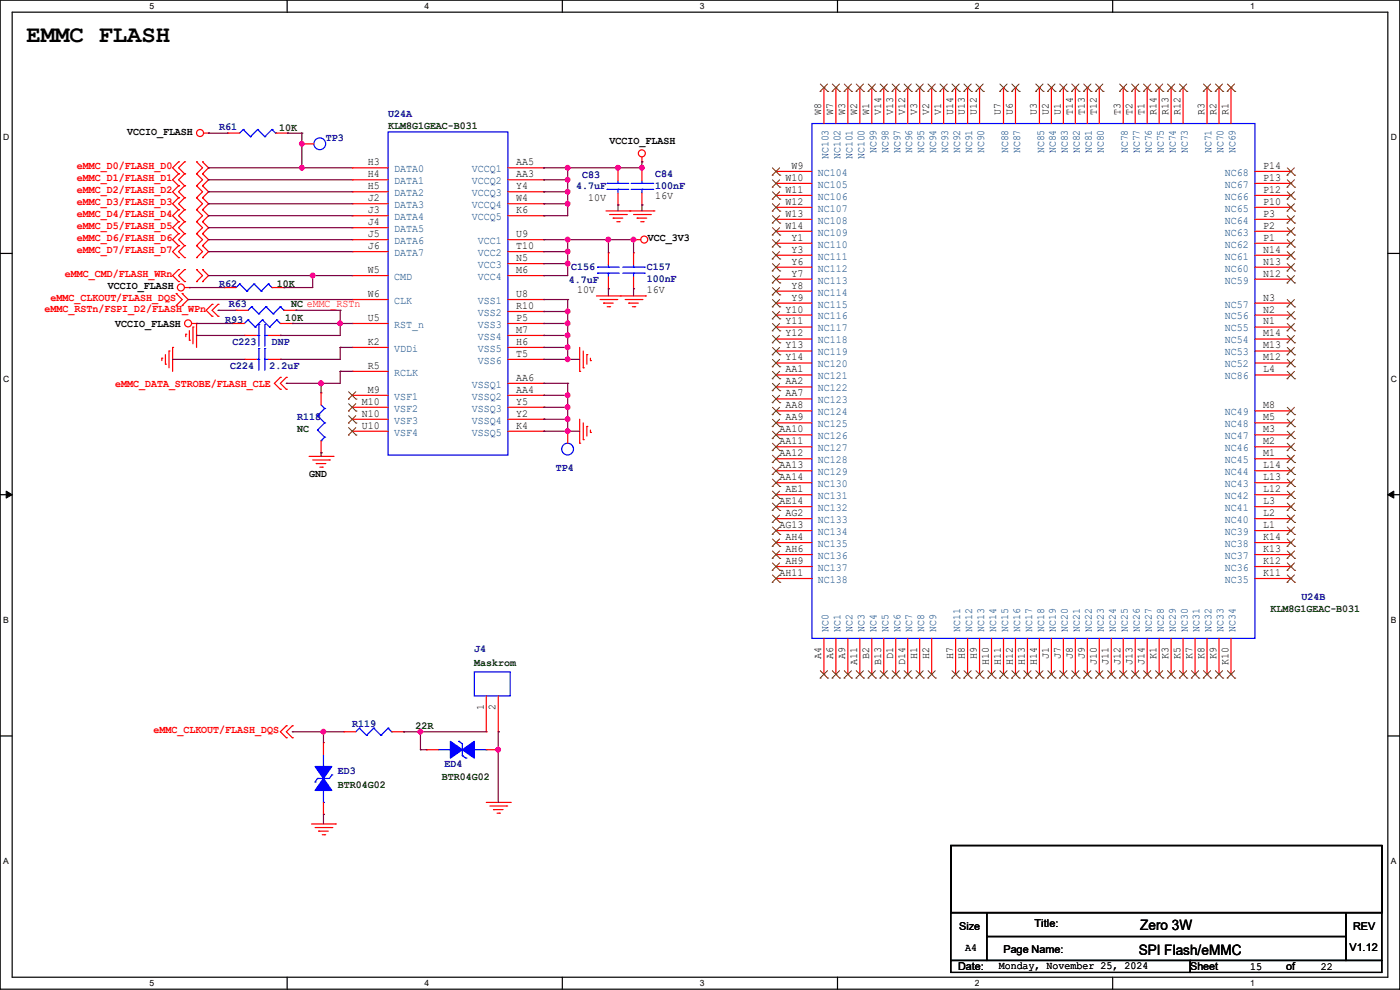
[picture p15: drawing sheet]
<svg xmlns="http://www.w3.org/2000/svg" width="297mm" height="210mm" viewBox="0 0 297 210" stroke-linecap="round" stroke-linejoin="round" font-family="sans-serif">
<defs><g id="words">
<text font-size="5.1" x="5.6" y="8.9">EMMC FLASH</text>
<g font-size="3">
<text x="241.9" y="197.4">Zero 3W</text>
<text x="241.6" y="202.7">SPI Flash/eMMC</text>
</g>
<g font-size="2.3">
<text x="27" y="28.6">VCCIO_FLASH</text>
<text x="174.2" y="24.4" transform="rotate(-90 174.2 24.4)">W8</text>
<text x="176.8" y="24.4" transform="rotate(-90 176.8 24.4)">W7</text>
<text x="179.3" y="24.4" transform="rotate(-90 179.3 24.4)">W3</text>
<text x="181.9" y="24.4" transform="rotate(-90 181.9 24.4)">W2</text>
<text x="184.4" y="24.4" transform="rotate(-90 184.4 24.4)">W1</text>
<text x="186.9" y="24.4" transform="rotate(-90 186.9 24.4)">V14</text>
<text x="189.5" y="24.4" transform="rotate(-90 189.5 24.4)">V13</text>
<text x="192" y="24.4" transform="rotate(-90 192 24.4)">V12</text>
<text x="194.6" y="24.4" transform="rotate(-90 194.6 24.4)">V3</text>
<text x="197.1" y="24.4" transform="rotate(-90 197.1 24.4)">V2</text>
<text x="199.6" y="24.4" transform="rotate(-90 199.6 24.4)">V1</text>
<text x="202.2" y="24.4" transform="rotate(-90 202.2 24.4)">U14</text>
<text x="204.7" y="24.4" transform="rotate(-90 204.7 24.4)">U13</text>
<text x="207.3" y="24.4" transform="rotate(-90 207.3 24.4)">U12</text>
<text x="212.3" y="24.4" transform="rotate(-90 212.3 24.4)">U7</text>
<text x="214.9" y="24.4" transform="rotate(-90 214.9 24.4)">U6</text>
<text x="220" y="24.4" transform="rotate(-90 220 24.4)">U3</text>
<text x="222.5" y="24.4" transform="rotate(-90 222.5 24.4)">U2</text>
<text x="225" y="24.4" transform="rotate(-90 225 24.4)">U1</text>
<text x="227.6" y="24.4" transform="rotate(-90 227.6 24.4)">T14</text>
<text x="230.1" y="24.4" transform="rotate(-90 230.1 24.4)">T13</text>
<text x="232.7" y="24.4" transform="rotate(-90 232.7 24.4)">T12</text>
<text x="237.7" y="24.4" transform="rotate(-90 237.7 24.4)">T3</text>
<text x="240.3" y="24.4" transform="rotate(-90 240.3 24.4)">T2</text>
<text x="242.8" y="24.4" transform="rotate(-90 242.8 24.4)">T1</text>
<text x="245.4" y="24.4" transform="rotate(-90 245.4 24.4)">R14</text>
<text x="247.9" y="24.4" transform="rotate(-90 247.9 24.4)">R13</text>
<text x="250.4" y="24.4" transform="rotate(-90 250.4 24.4)">R12</text>
<text x="255.5" y="24.4" transform="rotate(-90 255.5 24.4)">R3</text>
<text x="258.1" y="24.4" transform="rotate(-90 258.1 24.4)">R2</text>
<text x="260.6" y="24.4" transform="rotate(-90 260.6 24.4)">R1</text>
<text x="78" y="35.1">H3</text>
<text x="109.5" y="35.1">AA5</text>
<text x="129.3" y="30.6">VCCIO_FLASH</text>
<text x="167.9" y="35.8">W9</text>
<text x="268" y="35.8">P14</text>
<text x="78" y="37.6">H4</text>
<text x="78" y="40.1">H5</text>
<text x="109.5" y="37.6">AA3</text>
<text x="109.5" y="40.1">Y4</text>
<text x="166.7" y="38.4">W10</text>
<text x="166.7" y="40.9">W11</text>
<text x="268" y="40.9">P12</text>
<text x="268" y="38.4">P13</text>
<text x="78" y="42.7">J2</text>
<text x="78" y="47.8">J4</text>
<text x="78" y="45.2">J3</text>
<text x="109.5" y="45.2">K6</text>
<text x="109.5" y="42.7">W4</text>
<text x="124.8" y="42.5">10V</text>
<text x="139" y="42.3">16V</text>
<text x="166.7" y="43.4">W12</text>
<text x="166.7" y="46">W13</text>
<text x="268" y="46">P3</text>
<text x="268" y="43.4">P10</text>
<text x="78" y="50.3">J5</text>
<text x="78" y="52.8">J6</text>
<text x="109.5" y="50.3">U9</text>
<text x="109.5" y="52.8">T10</text>
<text x="137.5" y="51.2">VCC_3V3</text>
<text x="166.7" y="48.5">W14</text>
<text x="167.9" y="51.1">Y1</text>
<text x="167.9" y="53.6">Y3</text>
<text x="268" y="53.6">N14</text>
<text x="268" y="51.1">P1</text>
<text x="268" y="48.5">P2</text>
<text x="78" y="57.9">W5</text>
<text x="109.5" y="55.4">N5</text>
<text x="109.5" y="57.9">M6</text>
<text x="167.9" y="56.1">Y6</text>
<text x="167.9" y="58.7">Y7</text>
<text x="268" y="58.7">N12</text>
<text x="268" y="56.1">N13</text>
<text x="22.9" y="61.3">VCCIO_FLASH</text>
<text x="78" y="63">W6</text>
<text x="109.5" y="63">U8</text>
<text x="109.5" y="65.5">R10</text>
<text x="122.5" y="62.1">10V</text>
<text x="137.2" y="62.1">16V</text>
<text x="167.9" y="61.2">Y8</text>
<text x="167.9" y="63.8">Y9</text>
<text x="268" y="63.8">N3</text>
<text x="24.4" y="69.5">VCCIO_FLASH</text>
<text x="78" y="68.1">U5</text>
<text x="109.5" y="70.6">M7</text>
<text x="109.5" y="68.1">P5</text>
<text x="166.7" y="66.3">Y10</text>
<text x="166.7" y="68.8">Y11</text>
<text x="166.7" y="71.4">Y12</text>
<text x="268" y="71.4">M14</text>
<text x="268" y="68.8">N1</text>
<text x="268" y="66.3">N2</text>
<text x="78" y="73.2">K2</text>
<text x="109.5" y="73.2">H6</text>
<text x="109.5" y="75.7">T5</text>
<text x="166.7" y="73.9">Y13</text>
<text x="166.7" y="76.5">Y14</text>
<text x="268" y="76.5">M12</text>
<text x="268" y="73.9">M13</text>
<text x="78" y="78.2">R5</text>
<text x="78" y="83.3">M9</text>
<text x="109.5" y="83.3">AA4</text>
<text x="109.5" y="80.8">AA6</text>
<text x="166.7" y="79">AA1</text>
<text x="166.7" y="81.5">AA2</text>
<text x="268" y="79">L4</text>
<text x="76.8" y="85.9">M10</text>
<text x="76.8" y="88.4">N10</text>
<text x="109.5" y="85.9">Y5</text>
<text x="109.5" y="88.4">Y2</text>
<text x="166.7" y="84.1">AA7</text>
<text x="166.7" y="86.6">AA8</text>
<text x="166.7" y="89.2">AA9</text>
<text x="268" y="89.2">M5</text>
<text x="268" y="86.6">M8</text>
<text x="76.8" y="90.9">U10</text>
<text x="109.5" y="90.9">K4</text>
<text x="165.4" y="91.7">AA10</text>
<text x="165.4" y="94.2">AA11</text>
<text x="268" y="94.2">M2</text>
<text x="268" y="91.7">M3</text>
<text x="65.6" y="101.2">GND</text>
<text x="165.4" y="96.8">AA12</text>
<text x="165.4" y="99.3">AA13</text>
<text x="165.4" y="101.9">AA14</text>
<text x="268" y="101.9">L13</text>
<text x="268" y="99.3">L14</text>
<text x="268" y="96.8">M1</text>
<text x="165.4" y="106.9">AE14</text>
<text x="166.7" y="104.4">AE1</text>
<text x="268" y="106.9">L3</text>
<text x="268" y="104.4">L12</text>
<text x="165.4" y="112">AG13</text>
<text x="166.7" y="109.5">AG2</text>
<text x="268" y="112">L1</text>
<text x="268" y="109.5">L2</text>
<text x="166.7" y="114.6">AH4</text>
<text x="166.7" y="117.1">AH6</text>
<text x="166.7" y="119.6">AH9</text>
<text x="268" y="119.6">K12</text>
<text x="268" y="117.1">K13</text>
<text x="268" y="114.6">K14</text>
<text x="165.4" y="122.2">AH11</text>
<text x="268" y="122.2">K11</text>
<text x="174.2" y="139.7" transform="rotate(-90 174.2 139.7)">A4</text>
<text x="176.8" y="139.7" transform="rotate(-90 176.8 139.7)">A6</text>
<text x="179.3" y="139.7" transform="rotate(-90 179.3 139.7)">A9</text>
<text x="181.9" y="141" transform="rotate(-90 181.9 141)">A11</text>
<text x="184.4" y="139.7" transform="rotate(-90 184.4 139.7)">B2</text>
<text x="186.9" y="141" transform="rotate(-90 186.9 141)">B13</text>
<text x="189.5" y="139.7" transform="rotate(-90 189.5 139.7)">D1</text>
<text x="192" y="141" transform="rotate(-90 192 141)">D14</text>
<text x="194.6" y="139.7" transform="rotate(-90 194.6 139.7)">H1</text>
<text x="197.1" y="139.7" transform="rotate(-90 197.1 139.7)">H2</text>
<text x="202.2" y="139.7" transform="rotate(-90 202.2 139.7)">H7</text>
<text x="204.7" y="139.7" transform="rotate(-90 204.7 139.7)">H8</text>
<text x="207.3" y="139.7" transform="rotate(-90 207.3 139.7)">H9</text>
<text x="209.8" y="141" transform="rotate(-90 209.8 141)">H10</text>
<text x="212.3" y="141" transform="rotate(-90 212.3 141)">H11</text>
<text x="214.9" y="141" transform="rotate(-90 214.9 141)">H12</text>
<text x="217.4" y="141" transform="rotate(-90 217.4 141)">H13</text>
<text x="220" y="141" transform="rotate(-90 220 141)">H14</text>
<text x="222.5" y="139.7" transform="rotate(-90 222.5 139.7)">J1</text>
<text x="225" y="139.7" transform="rotate(-90 225 139.7)">J7</text>
<text x="227.6" y="139.7" transform="rotate(-90 227.6 139.7)">J8</text>
<text x="230.1" y="139.7" transform="rotate(-90 230.1 139.7)">J9</text>
<text x="232.7" y="141" transform="rotate(-90 232.7 141)">J10</text>
<text x="235.2" y="141" transform="rotate(-90 235.2 141)">J11</text>
<text x="237.7" y="141" transform="rotate(-90 237.7 141)">J12</text>
<text x="240.3" y="141" transform="rotate(-90 240.3 141)">J13</text>
<text x="242.8" y="141" transform="rotate(-90 242.8 141)">J14</text>
<text x="245.4" y="139.7" transform="rotate(-90 245.4 139.7)">K1</text>
<text x="247.9" y="139.7" transform="rotate(-90 247.9 139.7)">K3</text>
<text x="250.4" y="139.7" transform="rotate(-90 250.4 139.7)">K5</text>
<text x="253" y="139.7" transform="rotate(-90 253 139.7)">K7</text>
<text x="255.5" y="139.7" transform="rotate(-90 255.5 139.7)">K8</text>
<text x="258.1" y="139.7" transform="rotate(-90 258.1 139.7)">K9</text>
<text x="260.6" y="141" transform="rotate(-90 260.6 141)">K10</text>
<text x="102.6" y="150.7" transform="rotate(-90 102.6 150.7)">1</text>
<text x="105.2" y="150.7" transform="rotate(-90 105.2 150.7)">2</text>
<text x="203.5" y="197.2">Size</text>
<text x="219.5" y="196.7">Title:</text>
<text x="287.1" y="197.2">REV</text>
<text x="204.8" y="201.8">A4</text>
<text x="212.9" y="202.3">Page Name:</text>
<text x="286.3" y="201.8">V1.12</text>
<text x="203.2" y="205.8">Date:</text>
<text x="211.9" y="205.6">Monday, November 25, 2024</text>
<text x="252.5" y="205.8">Sheet</text>
<text x="265.2" y="205.9">15</text>
<text x="272.8" y="205.8">of</text>
<text x="280.2" y="205.9">22</text>
</g>
<g font-size="2.3" fill="#00007f">
<text x="46.5" y="27.6">R61</text>
<text x="69.1" y="29.8">TP3</text>
<text x="82.3" y="24.8">U24A</text>
<text x="122.2" y="40">4.7uF</text>
<text x="123.5" y="37.7">C83</text>
<text x="139" y="37.5">C84</text>
<text x="139" y="40">100nF</text>
<text x="121.2" y="57.3">C156</text>
<text x="137.2" y="57.3">C157</text>
<text x="137.2" y="59.8">100nF</text>
<text x="46.5" y="60.8">R62</text>
<text x="48.6" y="65.2">R63</text>
<text x="120.7" y="60.1">4.7uF</text>
<text x="47.8" y="68.5">R93</text>
<text x="49.3" y="73.3">C223</text>
<text x="57.7" y="73.3">DNP</text>
<text x="48.8" y="78.4">C224</text>
<text x="57.2" y="78.4">2.2uF</text>
<text x="63" y="89">R118</text>
<text x="117.9" y="99.9">TP4</text>
<text x="276.1" y="127.4">U24B</text>
<text x="100.6" y="138.3">J4</text>
<text x="74.7" y="154.3">R119</text>
<text x="71.7" y="164.2">ED3</text>
<text x="94.3" y="162.7">ED4</text>
</g>
<g font-size="2.3" fill="#003f00">
<text x="59.2" y="27.8">10K</text>
<text x="82.3" y="27.3">KLM8G1GEAC-B031</text>
<text x="58.7" y="60.8">10K</text>
<text x="61.8" y="65.2">NC eMMC_RSTn</text>
<text x="60.5" y="68.2">10K</text>
<text x="63" y="91.6">NC</text>
<text x="269.5" y="129.9">KLM8G1GEAC-B031</text>
<text x="100.6" y="141.4">Maskrom</text>
<text x="88.2" y="154.6">22R</text>
<text x="71.7" y="167.3">BTR04G02</text>
<text x="93.8" y="165.5">BTR04G02</text>
</g>
<g font-size="2.3" fill="#f00">
<text x="16.3" y="35.9">eMMC_D0/FLASH_D0</text>
<text x="16.3" y="38.5">eMMC_D1/FLASH_D1</text>
<text x="16.3" y="41">eMMC_D2/FLASH_D2</text>
<text x="16.3" y="43.6">eMMC_D3/FLASH_D3</text>
<text x="16.3" y="46.1">eMMC_D4/FLASH_D4</text>
<text x="16.3" y="48.6">eMMC_D5/FLASH_D5</text>
<text x="16.3" y="51.2">eMMC_D6/FLASH_D6</text>
<text x="16.3" y="53.7">eMMC_D7/FLASH_D7</text>
<text x="13.8" y="58.8">eMMC_CMD/FLASH_WRn</text>
<text x="10.7" y="63.9">eMMC_CLKOUT/FLASH_DQS</text>
<text x="9.4" y="66.2">eMMC_RSTn/FSPI_D2/FLASH_WPn</text>
<text x="24.4" y="82.2">eMMC_DATA_STROBE/FLASH_CLE</text>
<text x="32.6" y="155.6">eMMC_CLKOUT/FLASH_DQS</text>
</g>
<g font-size="2.3" fill="#003f7f">
<text x="175.8" y="33.8" transform="rotate(-90 175.8 33.8)">NC103</text>
<text x="178.3" y="33.8" transform="rotate(-90 178.3 33.8)">NC102</text>
<text x="180.8" y="33.8" transform="rotate(-90 180.8 33.8)">NC101</text>
<text x="183.4" y="33.8" transform="rotate(-90 183.4 33.8)">NC100</text>
<text x="185.9" y="32.6" transform="rotate(-90 185.9 32.6)">NC99</text>
<text x="188.5" y="32.6" transform="rotate(-90 188.5 32.6)">NC98</text>
<text x="191" y="32.6" transform="rotate(-90 191 32.6)">NC97</text>
<text x="193.5" y="32.6" transform="rotate(-90 193.5 32.6)">NC96</text>
<text x="196.1" y="32.6" transform="rotate(-90 196.1 32.6)">NC95</text>
<text x="198.6" y="32.6" transform="rotate(-90 198.6 32.6)">NC94</text>
<text x="201.2" y="32.6" transform="rotate(-90 201.2 32.6)">NC93</text>
<text x="203.7" y="32.6" transform="rotate(-90 203.7 32.6)">NC92</text>
<text x="206.2" y="32.6" transform="rotate(-90 206.2 32.6)">NC91</text>
<text x="208.8" y="32.6" transform="rotate(-90 208.8 32.6)">NC90</text>
<text x="213.9" y="32.6" transform="rotate(-90 213.9 32.6)">NC88</text>
<text x="216.4" y="32.6" transform="rotate(-90 216.4 32.6)">NC87</text>
<text x="221.5" y="32.6" transform="rotate(-90 221.5 32.6)">NC85</text>
<text x="224" y="32.6" transform="rotate(-90 224 32.6)">NC84</text>
<text x="226.6" y="32.6" transform="rotate(-90 226.6 32.6)">NC83</text>
<text x="229.1" y="32.6" transform="rotate(-90 229.1 32.6)">NC82</text>
<text x="231.6" y="32.6" transform="rotate(-90 231.6 32.6)">NC81</text>
<text x="234.2" y="32.6" transform="rotate(-90 234.2 32.6)">NC80</text>
<text x="239.3" y="32.6" transform="rotate(-90 239.3 32.6)">NC78</text>
<text x="241.8" y="32.6" transform="rotate(-90 241.8 32.6)">NC77</text>
<text x="244.3" y="32.6" transform="rotate(-90 244.3 32.6)">NC76</text>
<text x="246.9" y="32.6" transform="rotate(-90 246.9 32.6)">NC75</text>
<text x="249.4" y="32.6" transform="rotate(-90 249.4 32.6)">NC74</text>
<text x="252" y="32.6" transform="rotate(-90 252 32.6)">NC73</text>
<text x="257" y="32.6" transform="rotate(-90 257 32.6)">NC71</text>
<text x="259.6" y="32.6" transform="rotate(-90 259.6 32.6)">NC70</text>
<text x="262.1" y="32.6" transform="rotate(-90 262.1 32.6)">NC69</text>
<text x="83.6" y="39.1">DATA1</text>
<text x="83.6" y="41.6">DATA2</text>
<text x="83.6" y="36.5">DATA0</text>
<text x="100.1" y="36.5">VCCQ1</text>
<text x="100.1" y="39.1">VCCQ2</text>
<text x="100.1" y="41.6">VCCQ3</text>
<text x="173.5" y="37.3">NC104</text>
<text x="173.5" y="39.8">NC105</text>
<text x="259.9" y="39.8">NC67</text>
<text x="259.9" y="37.3">NC68</text>
<text x="83.6" y="44.2">DATA3</text>
<text x="83.6" y="46.7">DATA4</text>
<text x="100.1" y="46.7">VCCQ5</text>
<text x="100.1" y="44.2">VCCQ4</text>
<text x="173.5" y="42.4">NC106</text>
<text x="173.5" y="44.9">NC107</text>
<text x="173.5" y="47.5">NC108</text>
<text x="259.9" y="47.5">NC64</text>
<text x="259.9" y="44.9">NC65</text>
<text x="259.9" y="42.4">NC66</text>
<text x="83.6" y="51.8">DATA6</text>
<text x="83.6" y="49.2">DATA5</text>
<text x="101.4" y="51.8">VCC1</text>
<text x="173.5" y="50">NC109</text>
<text x="173.5" y="52.5">NC110</text>
<text x="259.9" y="52.5">NC62</text>
<text x="259.9" y="50">NC63</text>
<text x="83.6" y="59.4">CMD</text>
<text x="83.6" y="54.3">DATA7</text>
<text x="101.4" y="56.9">VCC3</text>
<text x="101.4" y="54.3">VCC2</text>
<text x="101.4" y="59.4">VCC4</text>
<text x="173.5" y="55.1">NC111</text>
<text x="173.5" y="57.6">NC112</text>
<text x="259.9" y="57.6">NC60</text>
<text x="259.9" y="55.1">NC61</text>
<text x="83.6" y="64.5">CLK</text>
<text x="101.4" y="64.5">VSS1</text>
<text x="173.5" y="60.2">NC113</text>
<text x="173.5" y="62.7">NC114</text>
<text x="173.5" y="65.2">NC115</text>
<text x="259.9" y="65.2">NC57</text>
<text x="259.9" y="60.2">NC59</text>
<text x="83.6" y="69.6">RST_n</text>
<text x="101.4" y="69.6">VSS3</text>
<text x="101.4" y="67">VSS2</text>
<text x="173.5" y="67.8">NC116</text>
<text x="173.5" y="70.3">NC117</text>
<text x="259.9" y="70.3">NC55</text>
<text x="259.9" y="67.8">NC56</text>
<text x="83.6" y="74.6">VDDi</text>
<text x="101.4" y="72.1">VSS4</text>
<text x="101.4" y="74.6">VSS5</text>
<text x="101.4" y="77.2">VSS6</text>
<text x="173.5" y="72.9">NC118</text>
<text x="173.5" y="75.4">NC119</text>
<text x="173.5" y="77.9">NC120</text>
<text x="259.9" y="77.9">NC52</text>
<text x="259.9" y="75.4">NC53</text>
<text x="259.9" y="72.9">NC54</text>
<text x="83.6" y="79.7">RCLK</text>
<text x="100.1" y="82.3">VSSQ1</text>
<text x="173.5" y="80.5">NC121</text>
<text x="173.5" y="83">NC122</text>
<text x="259.9" y="80.5">NC86</text>
<text x="83.6" y="84.8">VSF1</text>
<text x="83.6" y="87.3">VSF2</text>
<text x="83.6" y="89.9">VSF3</text>
<text x="100.1" y="84.8">VSSQ2</text>
<text x="100.1" y="87.3">VSSQ3</text>
<text x="100.1" y="89.9">VSSQ4</text>
<text x="173.5" y="85.6">NC123</text>
<text x="173.5" y="88.1">NC124</text>
<text x="259.9" y="88.1">NC49</text>
<text x="83.6" y="92.4">VSF4</text>
<text x="100.1" y="92.4">VSSQ5</text>
<text x="173.5" y="90.6">NC125</text>
<text x="173.5" y="93.2">NC126</text>
<text x="173.5" y="95.7">NC127</text>
<text x="259.9" y="95.7">NC46</text>
<text x="259.9" y="93.2">NC47</text>
<text x="259.9" y="90.6">NC48</text>
<text x="173.5" y="98.3">NC128</text>
<text x="173.5" y="100.8">NC129</text>
<text x="259.9" y="100.8">NC44</text>
<text x="259.9" y="98.3">NC45</text>
<text x="173.5" y="103.3">NC130</text>
<text x="173.5" y="105.9">NC131</text>
<text x="259.9" y="105.9">NC42</text>
<text x="259.9" y="103.3">NC43</text>
<text x="173.5" y="108.4">NC132</text>
<text x="173.5" y="111">NC133</text>
<text x="173.5" y="113.5">NC134</text>
<text x="259.9" y="113.5">NC39</text>
<text x="259.9" y="111">NC40</text>
<text x="259.9" y="108.4">NC41</text>
<text x="173.5" y="116">NC135</text>
<text x="173.5" y="118.6">NC136</text>
<text x="259.9" y="118.6">NC37</text>
<text x="259.9" y="116">NC38</text>
<text x="173.5" y="121.1">NC137</text>
<text x="173.5" y="123.7">NC138</text>
<text x="259.9" y="123.7">NC35</text>
<text x="259.9" y="121.1">NC36</text>
<text x="175.8" y="134.2" transform="rotate(-90 175.8 134.2)">NC0</text>
<text x="178.3" y="134.2" transform="rotate(-90 178.3 134.2)">NC1</text>
<text x="180.8" y="134.2" transform="rotate(-90 180.8 134.2)">NC2</text>
<text x="183.4" y="134.2" transform="rotate(-90 183.4 134.2)">NC3</text>
<text x="185.9" y="134.2" transform="rotate(-90 185.9 134.2)">NC4</text>
<text x="188.5" y="134.2" transform="rotate(-90 188.5 134.2)">NC5</text>
<text x="191" y="134.2" transform="rotate(-90 191 134.2)">NC6</text>
<text x="193.5" y="134.2" transform="rotate(-90 193.5 134.2)">NC7</text>
<text x="196.1" y="134.2" transform="rotate(-90 196.1 134.2)">NC8</text>
<text x="198.6" y="134.2" transform="rotate(-90 198.6 134.2)">NC9</text>
<text x="203.7" y="134.2" transform="rotate(-90 203.7 134.2)">NC11</text>
<text x="206.2" y="134.2" transform="rotate(-90 206.2 134.2)">NC12</text>
<text x="208.8" y="134.2" transform="rotate(-90 208.8 134.2)">NC13</text>
<text x="211.3" y="134.2" transform="rotate(-90 211.3 134.2)">NC14</text>
<text x="213.9" y="134.2" transform="rotate(-90 213.9 134.2)">NC15</text>
<text x="216.4" y="134.2" transform="rotate(-90 216.4 134.2)">NC16</text>
<text x="218.9" y="134.2" transform="rotate(-90 218.9 134.2)">NC17</text>
<text x="221.5" y="134.2" transform="rotate(-90 221.5 134.2)">NC18</text>
<text x="224" y="134.2" transform="rotate(-90 224 134.2)">NC19</text>
<text x="226.6" y="134.2" transform="rotate(-90 226.6 134.2)">NC20</text>
<text x="229.1" y="134.2" transform="rotate(-90 229.1 134.2)">NC21</text>
<text x="231.6" y="134.2" transform="rotate(-90 231.6 134.2)">NC22</text>
<text x="234.2" y="134.2" transform="rotate(-90 234.2 134.2)">NC23</text>
<text x="236.7" y="134.2" transform="rotate(-90 236.7 134.2)">NC24</text>
<text x="239.3" y="134.2" transform="rotate(-90 239.3 134.2)">NC25</text>
<text x="241.8" y="134.2" transform="rotate(-90 241.8 134.2)">NC26</text>
<text x="244.3" y="134.2" transform="rotate(-90 244.3 134.2)">NC27</text>
<text x="246.9" y="134.2" transform="rotate(-90 246.9 134.2)">NC28</text>
<text x="249.4" y="134.2" transform="rotate(-90 249.4 134.2)">NC29</text>
<text x="252" y="134.2" transform="rotate(-90 252 134.2)">NC30</text>
<text x="254.5" y="134.2" transform="rotate(-90 254.5 134.2)">NC31</text>
<text x="257" y="134.2" transform="rotate(-90 257 134.2)">NC32</text>
<text x="259.6" y="134.2" transform="rotate(-90 259.6 134.2)">NC33</text>
<text x="262.1" y="134.2" transform="rotate(-90 262.1 134.2)">NC34</text>
</g>
<g font-size="1.8">
<text x="31.7" y="1.9">5</text>
<text x="90.1" y="1.9">4</text>
<text x="148.5" y="1.9">3</text>
<text x="206.8" y="1.9">2</text>
<text x="265.2" y="1.9">1</text>
<text x=".7" y="29.8">D</text>
<text x="295.1" y="29.8">D</text>
<text x=".7" y="80.9">C</text>
<text x="295.1" y="80.9">C</text>
<text x=".7" y="132.1">B</text>
<text x="295.1" y="132.1">B</text>
<text x=".7" y="183.3">A</text>
<text x="295.1" y="183.3">A</text>
<text x="31.7" y="209.2">5</text>
<text x="90.1" y="209.2">4</text>
<text x="148.5" y="209.2">3</text>
<text x="206.8" y="209.2">2</text>
<text x="265.2" y="209.2">1</text>
</g>
</g></defs>
<path d="M0 0h297v209.8h-297zM2.6 2.6h291.8v204.7h-291.8z" fill="none" stroke="#000" stroke-width=".25"/>
<g fill="#fff">
<path d="M31.8 .3h.9v2h-.9z"/>
<path d="M31.8 207.6h.9v2h-.9z"/>
</g>
<path d="M60.9 0v2.6M60.9 207.3v2.5" fill="none" stroke="#000" stroke-width=".25"/>
<g fill="#fff">
<path d="M90.1 .3h1v2h-1z"/>
<path d="M90.1 207.6h1v2h-1z"/>
</g>
<path d="M119.3 0v2.6M119.3 207.3v2.5" fill="none" stroke="#000" stroke-width=".25"/>
<g fill="#fff">
<path d="M148.5 .3h.9v2h-.9z"/>
<path d="M148.5 207.6h.9v2h-.9z"/>
</g>
<path d="M177.7 0v2.6M177.7 207.3v2.5" fill="none" stroke="#000" stroke-width=".25"/>
<g fill="#fff">
<path d="M206.8 .3h1v2h-1z"/>
<path d="M206.8 207.6h1v2h-1z"/>
</g>
<path d="M236.1 0v2.6M236.1 207.3v2.5" fill="none" stroke="#000" stroke-width=".25"/>
<g fill="#fff">
<path d="M265.2 .3h1v2h-1z"/>
<path d="M265.2 207.6h1v2h-1z"/>
<path d="M.7 28.2h1.2v1.9h-1.2z"/>
<path d="M295.1 28.2h1.2v1.9h-1.2z"/>
<path d="M.7 79.3h1.2v2h-1.2z"/>
<path d="M295.1 79.3h1.2v2h-1.2z"/>
</g>
<path d="M0 53.8h2.6M294.4 53.8h2.6" fill="none" stroke="#000" stroke-width=".25"/>
<g fill="#fff">
<path d="M.7 130.5h1.2v2h-1.2z"/>
<path d="M295.1 130.5h1.1v2h-1.1z"/>
</g>
<path d="M0 104.9h2.6M294.4 104.9h2.6" fill="none" stroke="#000" stroke-width=".25"/>
<path d="M1.3 104.2l1.3 .7-1.3 .8zM294.4 104.9l1.3-.7v1.5z" fill="#000" stroke="#000" stroke-width=".21"/>
<g fill="#fff">
<path d="M.7 181.7h1.2v2h-1.2z"/>
<path d="M295.1 181.7h1.1v2h-1.1z"/>
</g>
<path d="M0 156.1h2.6M294.4 156.1h2.6M201.7 179.4h91.5v14.2h-91.5zM201.7 193.6h7.6v10.2h-7.6zM209.3 193.6h76.2v5.1h-76.2zM209.3 198.7h76.2v5.1h-76.2zM285.5 193.6h7.7v10.2h-7.7zM201.7 203.8h50.8v2.5h-50.8zM252.5 203.8h40.7v2.5h-40.7z" fill="none" stroke="#000" stroke-width=".25"/>
<g fill="none" stroke="#f00" stroke-width=".25">
<path d="M174.8 18.6h.1M174.8 18.6v7.6M177.3 18.6h.1M177.3 18.6v7.6M179.9 18.6h.1M179.9 18.6v7.6M182.4 18.6h.1M182.4 18.6v7.6M185 18.6h.1M185 18.6v7.6M187.5 18.6h.1M187.5 18.6v7.6"/>
<path d="M190 18.6h.1M190 18.6v7.6M192.6 18.6h.1M192.6 18.6v7.6M195.1 18.6h.1M195.1 18.6v7.6M197.7 18.6h.1M197.7 18.6v7.6M200.2 18.6h.1M200.2 18.6v7.6M202.7 18.6h.1M202.7 18.6v7.6"/>
<path d="M205.3 18.6h.1M205.3 18.6v7.6M207.8 18.6h.1M207.8 18.6v7.6M212.9 18.6h.1M212.9 18.6v7.6M215.4 18.6h.1M215.4 18.6v7.6M220.5 18.6h.1M220.5 18.6v7.6M223.1 18.6h.1M223.1 18.6v7.6"/>
<path d="M225.6 18.6h.1M225.6 18.6v7.6M228.1 18.6h.1M228.1 18.6v7.6M230.7 18.6h.1M230.7 18.6v7.6M233.2 18.6h.1M233.2 18.6v7.6M238.3 18.6h.1M238.3 18.6v7.6M240.8 18.6h.1M240.8 18.6v7.6"/>
<path d="M243.4 18.6h.1M243.4 18.6v7.6M245.9 18.6h.1M245.9 18.6v7.6M248.5 18.6h.1M248.5 18.6v7.6M251 18.6h.1M251 18.6v7.6M256.1 18.6h.1M256.1 18.6v7.6M258.6 18.6h.1M258.6 18.6v7.6"/>
<path d="M261.2 18.6h.1M261.2 18.6v7.6M37.9 36.9h.1M37.9 34.3h.1M37.9 39.4h.1M37.9 34.3l-1.3 1.3 1.3 1.3M37.9 36.9l-1.3 1.2 1.3 1.3M37.9 39.4l-1.3 1.3 1.3 1.3M39.2 36.9h.1M39.2 34.3h.1M39.2 39.4h.1M39.2 39.4l-1.3 1.3 1.3 1.3"/>
<path d="M39.2 34.3l-1.3 1.3 1.3 1.3M39.2 36.9l-1.3 1.2 1.3 1.3M41.7 36.9h.1M41.7 34.3h.1M41.7 39.4h.1M41.7 34.3l1.3 1.3-1.3 1.3M41.7 39.4l1.3 1.3-1.3 1.3M41.7 36.9l1.3 1.2-1.3 1.3M43 34.3h.1M43 36.9h.1M43 39.4h.1M43 34.3l1.2 1.3-1.2 1.3"/>
<path d="M43 36.9l1.2 1.2-1.2 1.3M43 39.4l1.2 1.3-1.2 1.3M43.2 28.2h1M44.2 28.2h.1M48.3 28.2h.1M48.3 28.2h2.5M58.5 28.2h2.5M61 28.2h.1M64.1 30.5h.1M64.1 30.5h2.5M74.7 38.1h.1M74.7 35.6h.1"/>
<path d="M74.7 38.1h7.6M74.7 35.6h7.6M107.7 38.1h7.7M107.7 35.6h7.7M115.4 35.6h.1M115.4 38.1h.1M131.1 35.9h.1M131.1 35.9v2.5M136.2 34.3h.1M136.2 35.9h.1M136.2 33.3v1M136.2 35.9v2.5"/>
<path d="M164.6 36.4h.1M164.6 38.9h.1M164.6 38.9h7.7M164.6 36.4h7.7M266.2 38.9h7.7M266.2 36.4h7.7M273.9 38.9h.1M273.9 36.4h.1M37.9 42h.1M37.9 44.5h.1M37.9 47h.1M37.9 49.6h.1"/>
<path d="M37.9 52.1h.1M37.9 54.7h.1M37.9 59.7h.1M37.9 57.2h.1M37.9 42l-1.3 1.2 1.3 1.3M37.9 44.5l-1.3 1.3 1.3 1.2M37.9 47l-1.3 1.3 1.3 1.3M37.9 49.6l-1.3 1.2 1.3 1.3M37.9 52.1l-1.3 1.3 1.3 1.3M37.9 57.2l-1.3 1.3 1.3 1.2M39.2 42h.1M39.2 44.5h.1"/>
<path d="M39.2 47h.1M39.2 49.6h.1M39.2 52.1h.1M39.2 54.7h.1M39.2 59.7h.1M39.2 57.2h.1M39.2 42l-1.3 1.2 1.3 1.3M39.2 44.5l-1.3 1.3 1.3 1.2M39.2 47l-1.3 1.3 1.3 1.3M39.2 49.6l-1.3 1.2 1.3 1.3M39.2 52.1l-1.3 1.3 1.3 1.3M39.2 57.2l-1.3 1.3 1.3 1.2"/>
<path d="M41.7 42h.1M41.7 44.5h.1M41.7 47h.1M41.7 49.6h.1M41.7 52.1h.1M41.7 54.7h.1M41.7 59.7h.1M41.7 57.2h.1M41.7 42l1.3 1.2-1.3 1.3M41.7 44.5l1.3 1.3-1.3 1.2M41.7 47l1.3 1.3-1.3 1.3M41.7 49.6l1.3 1.2-1.3 1.3"/>
<path d="M41.7 52.1l1.3 1.3-1.3 1.3M41.7 57.2l1.3 1.3-1.3 1.2M43 42h.1M43 44.5h.1M43 47h.1M43 49.6h.1M43 52.1h.1M43 54.7h.1M43 57.2h.1M43 59.7h.1M43 42l1.2 1.2-1.2 1.3M43 44.5l1.2 1.3-1.2 1.2"/>
<path d="M43 47l1.2 1.3-1.2 1.3M43 49.6l1.2 1.2-1.2 1.3M43 52.1l1.2 1.3-1.2 1.3M43 57.2l1.2 1.3-1.2 1.2M74.7 40.7h.1M74.7 50.8h.1M74.7 43.2h.1M74.7 48.3h.1M74.7 58.5h.1M74.7 53.4h.1M74.7 45.8h.1M74.7 50.8h7.6"/>
<path d="M74.7 40.7h7.6M74.7 45.8h7.6M74.7 43.2h7.6M74.7 48.3h7.6M74.7 58.5h7.6M74.7 53.4h7.6M107.7 50.8h7.7M107.7 40.7h7.7M107.7 55.9h7.7M107.7 45.8h7.7M107.7 43.2h7.7M107.7 58.5h7.7"/>
<path d="M107.7 53.4h7.7M115.4 55.9h.1M115.4 45.8h.1M115.4 50.8h.1M115.4 53.4h.1M115.4 58.5h.1M115.4 40.7h.1M115.4 43.2h.1M128.6 44.7h10.1M129.1 53.6h.1M129.1 53.6v2.6M129.1 58.7v2.6"/>
<path d="M129.3 45.5h3.6M130.1 46.3h.1M130.1 46.3h2M130.9 47h.5M131.1 43.5h.1M131.1 40.9v2.6M131.4 47h.1M132.9 45.5h.1M133.6 44.7h.1M134.4 53.6h.1M134.4 45.5h3.6M134.4 53.6v2.6"/>
<path d="M134.4 58.7v2.6M134.9 50.8h.1M134.9 50.8h1M135.2 46.3h.1M135.2 46.3h2M135.9 47h.5M136.2 43.5h.1M136.2 40.9v2.6M136.4 47h.1M138 45.5h.1M138.7 44.7h.1M164.6 41.4h.1"/>
<path d="M164.6 44h.1M164.6 46.5h.1M164.6 49.1h.1M164.6 51.6h.1M164.6 54.1h.1M164.6 56.7h.1M164.6 59.2h.1M164.6 59.2h7.7M164.6 56.7h7.7M164.6 54.1h7.7M164.6 51.6h7.7M164.6 49.1h7.7"/>
<path d="M164.6 46.5h7.7M164.6 44h7.7M164.6 41.4h7.7M266.2 59.2h7.7M266.2 56.7h7.7M266.2 54.1h7.7M266.2 51.6h7.7M266.2 49.1h7.7M266.2 46.5h7.7M266.2 44h7.7M266.2 41.4h7.7M273.9 59.2h.1"/>
<path d="M273.9 56.7h.1M273.9 54.1h.1M273.9 51.6h.1M273.9 49.1h.1M273.9 46.5h.1M273.9 44h.1M273.9 41.4h.1M34.3 76h.1M34.3 76v.5M35.1 77.3h.1M35.1 75.2v2.1M35.9 74.5h.1"/>
<path d="M35.9 74.5v3.5M36.6 73.7h.1M36.6 73.7v5.1M37.4 62.3h.1M37.4 64.8h.1M37.4 62.3l1.3 1.2-1.3 1.3M38.7 64.8h.1M38.7 62.3h.1M38.7 62.3l1.2 1.2-1.2 1.3M39.2 61h1M39.4 70.9h.1M39.4 70.9v.5"/>
<path d="M40.2 72.2h.1M40.2 61h.1M40.2 70.1v2.1M40.7 68.6h1M40.9 69.4h.1M40.9 69.4v3.5M41.7 68.6h.1M41.7 68.6v5.1M45 67.1h.1M45 64.6h.1M45 64.6l-1.3 1.2 1.3 1.3M46.3 67.1h.1"/>
<path d="M46.3 64.6h.1M46.3 64.6l-1.3 1.2 1.3 1.3M47.5 61h.1M47.5 61h2.6M49.3 68.6h.1M49.3 68.6h2.6M50.1 65.8h.1M50.1 65.8h2.5M51.9 71.2h.1M51.9 76.2h.1M51.9 71.2h2.5M51.9 76.2h2.5"/>
<path d="M56.9 71.2h2.6M56.9 76.2h2.6M57.7 61h2.5M59.5 71.2h.1M59.5 76.2h.1M59.5 68.6h2.5M60.2 61h.1M60.2 65.8h2.6M62 68.6h.1M62.8 65.8h.1M74.7 63.5h.1M74.7 73.7h.1"/>
<path d="M74.7 68.6h.1M74.7 78.8h.1M74.7 63.5h7.6M74.7 68.6h7.6M74.7 73.7h7.6M74.7 78.8h7.6M107.7 63.5h7.7M107.7 68.6h7.7M107.7 71.2h7.7M107.7 76.2h7.7M107.7 66.1h7.7M107.7 73.7h7.7"/>
<path d="M115.4 71.2h.1M115.4 63.5h.1M115.4 68.6h.1M115.4 66.1h.1M115.4 73.7h.1M115.4 76.2h.1M123 78.8h.1M123 73.7v5.1M123.7 78h.1M123.7 74.5v3.5M124.5 75.2h.1M124.5 75.2v2.1"/>
<path d="M125.3 76.5h.1M125.3 76v.5M126.5 62.8h5.1M127.3 63.5h3.6M128.1 64.3h.1M128.1 64.3h2M128.8 65.1h.5M129.1 61.3h.1M129.3 65.1h.1M130.9 63.5h.1M131.6 62.8h.1M131.9 62.8h5"/>
<path d="M132.6 63.5h3.6M133.4 64.3h.1M133.4 64.3h2M134.2 65.1h.5M134.4 61.3h.1M134.7 65.1h.1M136.2 63.5h.1M136.9 62.8h.1M164.6 61.8h.1M164.6 64.3h.1M164.6 66.8h.1M164.6 69.4h.1"/>
<path d="M164.6 71.9h.1M164.6 74.5h.1M164.6 77h.1M164.6 79.5h.1M164.6 64.3h7.7M164.6 79.5h7.7M164.6 77h7.7M164.6 74.5h7.7M164.6 71.9h7.7M164.6 69.4h7.7M164.6 66.8h7.7M164.6 61.8h7.7"/>
<path d="M266.2 64.3h7.7M266.2 79.5h7.7M266.2 77h7.7M266.2 74.5h7.7M266.2 71.9h7.7M266.2 69.4h7.7M266.2 66.8h7.7M273.9 79.5h.1M273.9 77h.1M273.9 74.5h.1M273.9 71.9h.1M273.9 69.4h.1"/>
<path d="M273.9 66.8h.1M273.9 64.3h.1M59.5 80.1h.1M59.5 82.6h.1M59.5 80.1l-1.3 1.2 1.3 1.3M60.7 80.1h.1M60.7 82.6h.1M60.7 80.1l-1.2 1.2 1.2 1.3M65.6 96.8h5.1M66.3 97.6h3.6M67.1 98.3h.1M67.1 98.3h2"/>
<path d="M67.9 99.1h.5M68.1 83.4h.1M68.1 96.1h.1M68.1 83.4v2.5M68.1 93.5v2.6M68.4 99.1h.1M69.9 97.6h.1M70.7 96.8h.1M74.7 83.9h.1M74.7 86.4h.1M74.7 91.5h.1M74.7 88.9h.1"/>
<path d="M74.7 83.9h7.6M74.7 86.4h7.6M74.7 91.5h7.6M74.7 88.9h7.6M107.7 83.9h7.7M107.7 86.4h7.7M107.7 81.3h7.7M107.7 91.5h7.7M107.7 88.9h7.7M115.4 83.9h.1M115.4 86.4h.1M115.4 81.3h.1"/>
<path d="M115.4 91.5h.1M115.4 88.9h.1M120.4 91.5h.1M120.4 91.5v2.5M123 94h.1M123 88.9v5.1M123.7 93.3h.1M123.7 89.7v3.6M124.5 90.5h.1M124.5 90.5v2M125.3 91.7h.1M125.3 91.2v.5"/>
<path d="M164.6 82.1h.1M164.6 84.6h.1M164.6 87.2h.1M164.6 89.7h.1M164.6 92.2h.1M164.6 94.8h.1M164.6 97.3h.1M164.6 99.9h.1M164.6 99.9h7.7M164.6 97.3h7.7M164.6 94.8h7.7M164.6 92.2h7.7"/>
<path d="M164.6 89.7h7.7M164.6 87.2h7.7M164.6 82.1h7.7M164.6 84.6h7.7M266.2 99.9h7.7M266.2 97.3h7.7M266.2 94.8h7.7M266.2 92.2h7.7M266.2 89.7h7.7M266.2 87.2h7.7M273.9 99.9h.1M273.9 97.3h.1"/>
<path d="M273.9 94.8h.1M273.9 92.2h.1M273.9 89.7h.1M273.9 87.2h.1M164.6 102.4h.1M164.6 104.9h.1M164.6 107.5h.1M164.6 110h.1M164.6 112.6h.1M164.6 115.1h.1M164.6 117.6h.1M164.6 117.6h7.7"/>
<path d="M164.6 115.1h7.7M164.6 112.6h7.7M164.6 110h7.7M164.6 107.5h7.7M164.6 104.9h7.7M164.6 102.4h7.7M266.2 117.6h7.7M266.2 115.1h7.7M266.2 112.6h7.7M266.2 110h7.7M266.2 107.5h7.7M266.2 104.9h7.7"/>
<path d="M266.2 102.4h7.7M273.9 117.6h.1M273.9 115.1h.1M273.9 112.6h.1M273.9 110h.1M273.9 107.5h.1M273.9 104.9h.1M273.9 102.4h.1M164.6 120.2h.1M164.6 122.7h.1M164.6 122.7h7.7M164.6 120.2h7.7"/>
<path d="M174.8 135.4v7.6M177.3 135.4v7.6M179.9 135.4v7.6M182.4 135.4v7.6M185 135.4v7.6M187.5 135.4v7.6M190 135.4v7.6M192.6 135.4v7.6M195.1 135.4v7.6M197.7 135.4v7.6M202.7 135.4v7.6M205.3 135.4v7.6"/>
<path d="M207.8 135.4v7.6M210.4 135.4v7.6M212.9 135.4v7.6M215.4 135.4v7.6M218 135.4v7.6M220.5 135.4v7.6M223.1 135.4v7.6M225.6 135.4v7.6M228.1 135.4v7.6M230.7 135.4v7.6M233.2 135.4v7.6M235.8 135.4v7.6"/>
<path d="M238.3 135.4v7.6M240.8 135.4v7.6M243.4 135.4v7.6M245.9 135.4v7.6M248.5 135.4v7.6M251 135.4v7.6M253.5 135.4v7.6M256.1 135.4v7.6M258.6 135.4v7.6M261.2 135.4v7.6M266.2 122.7h7.7M266.2 120.2h7.7"/>
<path d="M273.9 122.7h.1M273.9 120.2h.1M60.7 156.5h.1M60.7 154h.1M60.7 154l-1.2 1.2 1.2 1.3M62 156.5h.1M62 154h.1M62 154l-1.3 1.2 1.3 1.3M68.6 157.5h.1M68.6 157.5v2.6M72.9 155.2h.1M72.9 155.2h2.6"/>
<path d="M83.1 155.2h2.5M85.6 155.2h.1M90.5 159h.1M90.5 159h2.5M103.2 155.2h.1M103.2 159h2.5M103.2 147.6v7.6M105.7 159h.1M105.7 155.2h.1M105.7 147.6v7.6M174.8 143h.1M177.3 143h.1"/>
<path d="M179.9 143h.1M182.4 143h.1M185 143h.1M187.5 143h.1M190 143h.1M192.6 143h.1M195.1 143h.1M197.7 143h.1M202.7 143h.1M205.3 143h.1M207.8 143h.1M210.4 143h.1"/>
<path d="M212.9 143h.1M215.4 143h.1M218 143h.1M220.5 143h.1M223.1 143h.1M225.6 143h.1M228.1 143h.1M230.7 143h.1M233.2 143h.1M235.8 143h.1M238.3 143h.1M240.8 143h.1"/>
<path d="M243.4 143h.1M245.9 143h.1M248.5 143h.1M251 143h.1M253.5 143h.1M256.1 143h.1M258.6 143h.1M261.2 143h.1M66.1 174.8h5.1M66.8 175.6h3.6M67.6 176.3h.1M67.6 176.3h2"/>
<path d="M68.4 177.1h.5M68.6 172.8h.1M68.6 170.2v2.6M68.9 177.1h.1M70.4 175.6h.1M71.2 174.8h.1M103.2 170.2h5M103.9 171h3.6M104.7 171.7h.1M104.7 171.7h2M105.5 172.5h.5M106 172.5h.1"/>
<path d="M107.5 171h.1M108.2 170.2h.1"/>
<circle cx="42.4" cy="28.2" r=".74"/>
<circle cx="136.2" cy="32.5" r=".74"/>
<circle cx="136.7" cy="50.8" r=".74"/>
<circle cx="38.4" cy="61" r=".74"/>
<circle cx="39.9" cy="68.6" r=".74"/>
</g>
<g fill="none" stroke="#00f" stroke-width=".25">
<path d="M51.6 27.5h.1M51.6 27.5l-.8 .7M51.6 27.5l1.5 1.5M53.1 29h.1M54.7 27.5h.1M54.7 27.5l-1.6 1.5M54.7 27.5l1.5 1.5M56.2 29h.1M57.7 27.5h.1M57.7 27.5l-1.5 1.5M57.7 27.5l.8 .7M58.5 28.2h.1"/>
<path d="M82.3 28h25.4v68.6h-25.4zM128.8 38.9h.1M128.8 38.9h4.6M131.1 38.9h.1M131.1 38.4v.5M133.9 38.9h4.6M136.2 38.9h.1M136.2 38.4v.5M138.5 38.9h.1M172.3 26.2h93.9v109.2h-93.9zM126.8 58h.1M126.8 56.7h.1"/>
<path d="M126.8 58h4.6M126.8 56.7h4.6M128.8 40.2h.1M128.8 40.2h4.6M129.1 56.7h.1M129.1 58h.1M129.1 56.2v.5M129.1 58v.7M131.1 40.2h.1M131.1 40.2v.7M132.1 58h4.6M132.1 56.7h4.6"/>
<path d="M133.9 40.2h4.6M134.4 56.7h.1M134.4 58h.1M134.4 56.2v.5M134.4 58v.7M136.2 40.2h.1M136.2 40.2v.7M136.7 58h.1M136.7 56.7h.1M138.5 40.2h.1M50.8 60.2h.1M50.8 60.2l-.7 .8"/>
<path d="M50.8 60.2l1.6 1.6M52.4 61.8h.1M52.6 67.9h.1M52.6 67.9l-.7 .7M52.6 67.9l1.5 1.5M53.4 65.1h.1M53.4 65.1l-.8 .7M53.4 65.1l1.5 1.5M53.9 60.2h.1M53.9 60.2l-1.5 1.6M53.9 60.2l1.5 1.6M54.1 69.4h.1"/>
<path d="M54.4 71.2h.5M54.4 76.2h.5M54.9 71.2h.1M54.9 68.9h.1M54.9 66.6h.1M54.9 76.2h.1M54.9 74h.1M54.9 68.9v4.5M54.9 74v4.5M55.4 61.8h.1M55.7 67.9h.1M55.7 67.9l-1.6 1.5"/>
<path d="M55.7 67.9l1.5 1.5M56.2 68.9h.1M56.2 71.2h.1M56.2 74h.1M56.2 76.2h.1M56.2 71.2h.7M56.2 68.9v4.5M56.2 74v4.5M56.2 76.2h.7M56.4 65.1h.1M56.4 65.1l-1.5 1.5M56.4 65.1l1.6 1.5"/>
<path d="M56.9 60.2h.1M56.9 60.2l-1.5 1.6M56.9 60.2l.8 .8M57.2 69.4h.1M57.7 61h.1M58 66.6h.1M58.7 67.9h.1M58.7 67.9l-1.5 1.5M58.7 67.9l.8 .7M59.5 65.1h.1M59.5 68.6h.1M59.5 65.1l-1.5 1.5"/>
<path d="M59.5 65.1l.7 .7M60.2 65.8h.1M67.4 88.2h.1M67.4 91.2h.1M67.4 88.2l1.5 1.5M67.4 91.2l1.5 1.6M68.1 93.5h.1M68.1 85.9l.8 .8M68.9 86.7h.1M68.9 89.7h.1M68.9 92.8h.1M68.9 86.7l-1.5 1.5"/>
<path d="M68.9 89.7l-1.5 1.5M68.9 92.8l-.8 .7M76.2 154.5h.1M76.2 154.5l-.7 .7M76.2 154.5l1.6 1.5M77.8 156h.1M79.3 154.5h.1M79.3 154.5l-1.5 1.5M79.3 154.5l1.5 1.5M80.8 156h.1M82.3 154.5h.1M82.3 154.5l-1.5 1.5"/>
<path d="M82.3 154.5l.8 .7M83.1 155.2h.1M93 159h2.5M95.5 159h.1M97.3 157.3h.1M97.3 157.3l.8 .5v2.5M100.6 142.5h7.6v5.1h-7.6zM100.6 159h2.6M103.2 159h.1M66.8 165.9h.1M67.4 165.1h.1M67.4 165.1l-.6 .8"/>
<path d="M68.6 162.6h.1M68.6 170.2h.1M68.6 160.1v2.5M68.6 167.7v2.5M70.4 164.4h.1M70.4 164.4l-.5 .7h-2.5M98.1 160.3h.1M98.1 160.3l.7 .5M98.8 160.8h.1"/>
<circle cx="67.8" cy="30.5" r="1.25"/>
<circle cx="120.4" cy="95.3" r="1.25"/>
</g>
<g fill="#00f" stroke="#00f" stroke-width=".25">
<path d="M95.5 157.3l2.6 1.7-2.6 1.8z" fill-rule="evenodd"/>
<path d="M98.1 159l2.5-1.7v3.5z" fill-rule="evenodd"/>
<path d="M66.8 162.6h3.6l-1.8 2.5z" fill-rule="evenodd"/>
<path d="M68.6 165.1l1.8 2.6h-3.6z" fill-rule="evenodd"/>
</g>
<g fill="none" stroke="#7f3f00" stroke-width=".21">
<path d="M174 19.4h.1M174 17.8l1.6 1.6M175.6 17.8l-1.6 1.6M175.6 19.4h.1M176.5 19.4h.1M176.6 17.8l1.5 1.6M178.1 17.8l-1.6 1.6M178.1 19.4h.1M179.1 19.4h.1M179.1 17.8l1.6 1.6M180.6 17.8l-1.5 1.6M180.7 19.4h.1"/>
<path d="M181.6 19.4h.1M181.7 17.8l1.5 1.6M183.2 17.8l-1.6 1.6M183.2 19.4h.1M184.2 19.4h.1M184.2 17.8l1.6 1.6M185.7 17.8l-1.5 1.6M185.8 19.4h.1M186.7 19.4h.1M186.7 17.8l1.6 1.6M188.3 17.8l-1.6 1.6M188.3 19.4h.1"/>
<path d="M189.2 19.4h.1M189.3 17.8l1.5 1.6M190.8 17.8l-1.6 1.6M190.8 19.4h.1M191.8 19.4h.1M191.8 17.8l1.6 1.6M193.3 17.8l-1.5 1.6M193.4 19.4h.1M194.3 19.4h.1M194.4 17.8l1.5 1.6M195.9 17.8l-1.6 1.6M195.9 19.4h.1"/>
<path d="M196.9 19.4h.1M196.9 17.8l1.6 1.6M198.4 17.8l-1.5 1.6M198.5 19.4h.1M199.4 19.4h.1M199.4 17.8l1.6 1.6M201 17.8l-1.6 1.6M201 19.4h.1M201.9 19.4h.1M202 17.8l1.5 1.6M203.5 17.8l-1.6 1.6M203.5 19.4h.1"/>
<path d="M204.5 19.4h.1M204.5 17.8l1.6 1.6M206 17.8l-1.5 1.6M206.1 19.4h.1M207 19.4h.1M207.1 17.8l1.5 1.6M208.6 17.8l-1.6 1.6M208.6 19.4h.1M212.1 19.4h.1M212.1 17.8l1.6 1.6M213.7 17.8l-1.6 1.6M213.7 19.4h.1"/>
<path d="M214.6 19.4h.1M214.7 17.8l1.5 1.6M216.2 17.8l-1.6 1.6M216.2 19.4h.1M219.7 19.4h.1M219.8 17.8l1.5 1.6M221.3 17.8l-1.6 1.6M221.3 19.4h.1M222.3 19.4h.1M222.3 17.8l1.6 1.6M223.8 17.8l-1.5 1.6M223.9 19.4h.1"/>
<path d="M224.8 19.4h.1M224.8 17.8l1.6 1.6M226.4 17.8l-1.6 1.6M226.4 19.4h.1M227.3 19.4h.1M227.4 17.8l1.5 1.6M228.9 17.8l-1.6 1.6M228.9 19.4h.1M229.9 19.4h.1M229.9 17.8l1.6 1.6M231.4 17.8l-1.5 1.6M231.5 19.4h.1"/>
<path d="M232.4 19.4h.1M232.5 17.8l1.5 1.6M234 17.8l-1.6 1.6M234 19.4h.1M237.5 19.4h.1M237.5 17.8l1.6 1.6M239.1 17.8l-1.6 1.6M239.1 19.4h.1M240 19.4h.1M240.1 17.8l1.5 1.6M241.6 17.8l-1.6 1.6M241.6 19.4h.1"/>
<path d="M242.6 19.4h.1M242.6 17.8l1.6 1.6M244.1 17.8l-1.5 1.6M244.2 19.4h.1M245.1 19.4h.1M245.2 17.8l1.5 1.6M246.7 17.8l-1.6 1.6M246.7 19.4h.1M247.7 19.4h.1M247.7 17.8l1.6 1.6M249.2 17.8l-1.5 1.6M249.3 19.4h.1"/>
<path d="M250.2 19.4h.1M250.2 17.8l1.6 1.6M251.8 17.8l-1.6 1.6M251.8 19.4h.1M255.3 19.4h.1M255.3 17.8l1.6 1.6M256.8 17.8l-1.5 1.6M256.9 19.4h.1M257.8 19.4h.1M257.9 17.8l1.5 1.6M259.4 17.8l-1.6 1.6M259.4 19.4h.1"/>
<path d="M260.4 19.4h.1M260.4 17.8l1.6 1.6M261.9 17.8l-1.5 1.6M262 19.4h.1M163.8 37.2h.1M163.8 39.7h.1M163.9 35.6l1.5 1.6M163.9 38.1l1.5 1.6M165.4 38.1l-1.6 1.6M165.4 35.6l-1.6 1.6M165.4 37.2h.1M165.4 39.7h.1"/>
<path d="M273.1 39.7h.1M273.1 37.2h.1M273.1 38.1l1.6 1.6M273.1 35.6l1.6 1.6M274.6 38.1l-1.5 1.6M274.6 35.6l-1.5 1.6M274.7 39.7h.1M274.7 37.2h.1M163.8 42.2h.1M163.8 44.8h.1M163.8 47.3h.1M163.8 49.9h.1"/>
<path d="M163.8 52.4h.1M163.8 54.9h.1M163.8 57.5h.1M163.9 40.7l1.5 1.5M163.9 43.2l1.5 1.6M163.9 45.8l1.5 1.5M163.9 48.3l1.5 1.6M163.9 50.8l1.5 1.6M163.9 53.4l1.5 1.5M163.9 55.9l1.5 1.6M163.9 58.5l1.5 1.5M165.4 58.5l-1.6 1.5"/>
<path d="M165.4 55.9l-1.6 1.6M165.4 53.4l-1.6 1.5M165.4 50.8l-1.6 1.6M165.4 45.8l-1.6 1.5M165.4 43.2l-1.6 1.6M165.4 40.7l-1.6 1.5M165.4 48.3l-1.6 1.6M165.4 42.2h.1M165.4 44.8h.1M165.4 47.3h.1M165.4 49.9h.1M165.4 52.4h.1"/>
<path d="M165.4 54.9h.1M165.4 57.5h.1M273.1 57.5h.1M273.1 54.9h.1M273.1 52.4h.1M273.1 49.9h.1M273.1 47.3h.1M273.1 44.8h.1M273.1 42.2h.1M273.1 58.5l1.6 1.5M273.1 55.9l1.6 1.6M273.1 53.4l1.6 1.5"/>
<path d="M273.1 50.8l1.6 1.6M273.1 48.3l1.6 1.6M273.1 45.8l1.6 1.5M273.1 43.2l1.6 1.6M273.1 40.7l1.6 1.5M274.6 43.2l-1.5 1.6M274.6 55.9l-1.5 1.6M274.6 58.5l-1.5 1.5M274.6 53.4l-1.5 1.5M274.6 50.8l-1.5 1.6M274.6 48.3l-1.5 1.6M274.6 45.8l-1.5 1.5"/>
<path d="M274.6 40.7l-1.5 1.5M274.7 57.5h.1M274.7 54.9h.1M274.7 52.4h.1M274.7 49.9h.1M274.7 47.3h.1M274.7 44.8h.1M274.7 42.2h.1M163.8 60h.1M163.8 62.6h.1M163.8 65.1h.1M163.8 67.6h.1"/>
<path d="M163.8 70.2h.1M163.8 72.7h.1M163.8 75.3h.1M163.8 77.8h.1M163.9 61l1.5 1.6M163.9 63.5l1.5 1.6M163.9 66.1l1.5 1.5M163.9 68.6l1.5 1.6M163.9 71.2l1.5 1.5M163.9 73.7l1.5 1.6M163.9 76.2l1.5 1.6M163.9 78.8l1.5 1.5"/>
<path d="M165.4 78.8l-1.6 1.5M165.4 76.2l-1.6 1.6M165.4 73.7l-1.6 1.6M165.4 68.6l-1.6 1.6M165.4 61l-1.6 1.6M165.4 63.5l-1.6 1.6M165.4 66.1l-1.6 1.5M165.4 71.2l-1.6 1.5M165.4 60h.1M165.4 62.6h.1M165.4 65.1h.1M165.4 67.6h.1"/>
<path d="M165.4 70.2h.1M165.4 72.7h.1M165.4 75.3h.1M165.4 77.8h.1M273.1 77.8h.1M273.1 75.3h.1M273.1 72.7h.1M273.1 70.2h.1M273.1 67.6h.1M273.1 65.1h.1M273.1 60h.1M273.1 78.8l1.6 1.5"/>
<path d="M273.1 76.2l1.6 1.6M273.1 73.7l1.6 1.6M273.1 71.2l1.6 1.5M273.1 68.6l1.6 1.6M273.1 66.1l1.6 1.5M273.1 63.5l1.6 1.6M274.6 63.5l-1.5 1.6M274.6 73.7l-1.5 1.6M274.6 76.2l-1.5 1.6M274.6 78.8l-1.5 1.5M274.6 71.2l-1.5 1.5M274.6 68.6l-1.5 1.6"/>
<path d="M274.6 66.1l-1.5 1.5M274.7 77.8h.1M274.7 75.3h.1M274.7 72.7h.1M274.7 70.2h.1M274.7 67.6h.1M274.7 65.1h.1M274.7 60h.1M73.9 84.7h.1M73.9 87.2h.1M73.9 92.3h.1M73.9 89.7h.1"/>
<path d="M74 83.1l1.5 1.6M74 85.6l1.5 1.6M74 90.7l1.5 1.6M74 88.2l1.5 1.5M75.5 83.1l-1.6 1.6M75.5 85.6l-1.6 1.6M75.5 90.7l-1.6 1.6M75.5 88.2l-1.6 1.5M75.5 84.7h.1M75.5 87.2h.1M75.5 92.3h.1M75.5 89.7h.1"/>
<path d="M163.8 80.3h.1M163.8 82.9h.1M163.8 85.4h.1M163.8 88h.1M163.8 90.5h.1M163.8 93h.1M163.8 95.6h.1M163.8 98.1h.1M163.9 81.3l1.5 1.6M163.9 83.9l1.5 1.5M163.9 86.4l1.5 1.6M163.9 88.9l1.5 1.6"/>
<path d="M163.9 91.5l1.5 1.5M163.9 94l1.5 1.6M163.9 96.6l1.5 1.5M163.9 99.1l1.5 1.6M165.4 99.1l-1.6 1.6M165.4 96.6l-1.6 1.5M165.4 94l-1.6 1.6M165.4 91.5l-1.6 1.5M165.4 81.3l-1.6 1.6M165.4 83.9l-1.6 1.5M165.4 86.4l-1.6 1.6M165.4 88.9l-1.6 1.6"/>
<path d="M165.4 80.3h.1M165.4 82.9h.1M165.4 85.4h.1M165.4 88h.1M165.4 90.5h.1M165.4 93h.1M165.4 95.6h.1M165.4 98.1h.1M273.1 98.1h.1M273.1 95.6h.1M273.1 93h.1M273.1 90.5h.1"/>
<path d="M273.1 88h.1M273.1 80.3h.1M273.1 99.1l1.6 1.6M273.1 96.6l1.6 1.5M273.1 94l1.6 1.6M273.1 91.5l1.6 1.5M273.1 88.9l1.6 1.6M273.1 86.4l1.6 1.6M274.6 91.5l-1.5 1.5M274.6 94l-1.5 1.6M274.6 96.6l-1.5 1.5M274.6 99.1l-1.5 1.6"/>
<path d="M274.6 88.9l-1.5 1.6M274.6 86.4l-1.5 1.6M274.7 98.1h.1M274.7 95.6h.1M274.7 93h.1M274.7 90.5h.1M274.7 88h.1M274.7 80.3h.1M163.8 100.7h.1M163.8 103.2h.1M163.8 105.7h.1M163.8 108.3h.1"/>
<path d="M163.8 110.8h.1M163.8 113.4h.1M163.8 115.9h.1M163.8 118.4h.1M163.9 101.6l1.5 1.6M163.9 104.2l1.5 1.5M163.9 106.7l1.5 1.6M163.9 109.3l1.5 1.5M163.9 111.8l1.5 1.6M163.9 114.3l1.5 1.6M163.9 116.9l1.5 1.5M163.9 119.4l1.5 1.6"/>
<path d="M165.4 114.3l-1.6 1.6M165.4 111.8l-1.6 1.6M165.4 109.3l-1.6 1.5M165.4 101.6l-1.6 1.6M165.4 104.2l-1.6 1.5M165.4 106.7l-1.6 1.6M165.4 116.9l-1.6 1.5M165.4 119.4l-1.6 1.6M165.4 100.7h.1M165.4 103.2h.1M165.4 105.7h.1M165.4 108.3h.1"/>
<path d="M165.4 110.8h.1M165.4 113.4h.1M165.4 115.9h.1M165.4 118.4h.1M273.1 118.4h.1M273.1 115.9h.1M273.1 113.4h.1M273.1 110.8h.1M273.1 108.3h.1M273.1 105.7h.1M273.1 103.2h.1M273.1 100.7h.1"/>
<path d="M273.1 119.4l1.6 1.6M273.1 116.9l1.6 1.5M273.1 114.3l1.6 1.6M273.1 111.8l1.6 1.6M273.1 109.3l1.6 1.5M273.1 106.7l1.6 1.6M273.1 104.2l1.6 1.5M273.1 101.6l1.6 1.6M274.6 101.6l-1.5 1.6M274.6 109.3l-1.5 1.5M274.6 111.8l-1.5 1.6M274.6 114.3l-1.5 1.6"/>
<path d="M274.6 116.9l-1.5 1.5M274.6 119.4l-1.5 1.6M274.6 106.7l-1.5 1.6M274.6 104.2l-1.5 1.5M274.7 118.4h.1M274.7 115.9h.1M274.7 113.4h.1M274.7 110.8h.1M274.7 108.3h.1M274.7 105.7h.1M274.7 103.2h.1M274.7 100.7h.1"/>
<path d="M163.8 121h.1M163.8 123.5h.1M163.9 122l1.5 1.5M165.4 122l-1.6 1.5M165.4 121h.1M165.4 123.5h.1M273.1 123.5h.1M273.1 121h.1M273.1 122l1.6 1.5M274.6 122l-1.5 1.5M274.7 123.5h.1M274.7 121h.1"/>
<path d="M174 143.8h.1M174 142.3l1.6 1.5M175.6 142.3l-1.6 1.5M175.6 143.8h.1M176.5 143.8h.1M176.6 142.3l1.5 1.5M178.1 142.3l-1.6 1.5M178.1 143.8h.1M179.1 143.8h.1M179.1 142.3l1.6 1.5M180.6 142.3l-1.5 1.5M180.7 143.8h.1"/>
<path d="M181.6 143.8h.1M181.7 142.3l1.5 1.5M183.2 142.3l-1.6 1.5M183.2 143.8h.1M184.2 143.8h.1M184.2 142.3l1.6 1.5M185.7 142.3l-1.5 1.5M185.8 143.8h.1M186.7 143.8h.1M186.7 142.3l1.6 1.5M188.3 142.3l-1.6 1.5M188.3 143.8h.1"/>
<path d="M189.2 143.8h.1M189.3 142.3l1.5 1.5M190.8 142.3l-1.6 1.5M190.8 143.8h.1M191.8 143.8h.1M191.8 142.3l1.6 1.5M193.3 142.3l-1.5 1.5M193.4 143.8h.1M194.3 143.8h.1M194.4 142.3l1.5 1.5M195.9 142.3l-1.6 1.5M195.9 143.8h.1"/>
<path d="M196.9 143.8h.1M196.9 142.3l1.6 1.5M198.4 142.3l-1.5 1.5M198.5 143.8h.1M201.9 143.8h.1M202 142.3l1.5 1.5M203.5 142.3l-1.6 1.5M203.5 143.8h.1M204.5 143.8h.1M204.5 142.3l1.6 1.5M206 142.3l-1.5 1.5M206.1 143.8h.1"/>
<path d="M207 143.8h.1M207.1 142.3l1.5 1.5M208.6 142.3l-1.6 1.5M208.6 143.8h.1M209.6 143.8h.1M209.6 142.3l1.6 1.5M211.1 142.3l-1.5 1.5M211.2 143.8h.1M212.1 143.8h.1M212.1 142.3l1.6 1.5M213.7 142.3l-1.6 1.5M213.7 143.8h.1"/>
<path d="M214.6 143.8h.1M214.7 142.3l1.5 1.5M216.2 142.3l-1.6 1.5M216.2 143.8h.1M217.2 143.8h.1M217.2 142.3l1.6 1.5M218.7 142.3l-1.5 1.5M218.8 143.8h.1M219.7 143.8h.1M219.8 142.3l1.5 1.5M221.3 142.3l-1.6 1.5M221.3 143.8h.1"/>
<path d="M222.3 143.8h.1M222.3 142.3l1.6 1.5M223.8 142.3l-1.5 1.5M223.9 143.8h.1M224.8 143.8h.1M224.8 142.3l1.6 1.5M226.4 142.3l-1.6 1.5M226.4 143.8h.1M227.3 143.8h.1M227.4 142.3l1.5 1.5M228.9 142.3l-1.6 1.5M228.9 143.8h.1"/>
<path d="M229.9 143.8h.1M229.9 142.3l1.6 1.5M231.4 142.3l-1.5 1.5M231.5 143.8h.1M232.4 143.8h.1M232.5 142.3l1.5 1.5M234 142.3l-1.6 1.5M234 143.8h.1M235 143.8h.1M235 142.3l1.6 1.5M236.5 142.3l-1.5 1.5M236.6 143.8h.1"/>
<path d="M237.5 143.8h.1M237.5 142.3l1.6 1.5M239.1 142.3l-1.6 1.5M239.1 143.8h.1M240 143.8h.1M240.1 142.3l1.5 1.5M241.6 142.3l-1.6 1.5M241.6 143.8h.1M242.6 143.8h.1M242.6 142.3l1.6 1.5M244.1 142.3l-1.5 1.5M244.2 143.8h.1"/>
<path d="M245.1 143.8h.1M245.2 142.3l1.5 1.5M246.7 142.3l-1.6 1.5M246.7 143.8h.1M247.7 143.8h.1M247.7 142.3l1.6 1.5M249.2 142.3l-1.5 1.5M249.3 143.8h.1M250.2 143.8h.1M250.2 142.3l1.6 1.5M251.8 142.3l-1.6 1.5M251.8 143.8h.1"/>
<path d="M252.7 143.8h.1M252.8 142.3l1.5 1.5M254.3 142.3l-1.6 1.5M254.3 143.8h.1M255.3 143.8h.1M255.3 142.3l1.6 1.5M256.8 142.3l-1.5 1.5M256.9 143.8h.1M257.8 143.8h.1M257.9 142.3l1.5 1.5M259.4 142.3l-1.6 1.5M259.4 143.8h.1"/>
<path d="M260.4 143.8h.1M260.4 142.3l1.6 1.5M261.9 142.3l-1.5 1.5M262 143.8h.1"/>
</g>
<g fill="none" stroke="#7f003f" stroke-width=".25">
<path d="M44.2 28.2h.1M44.2 35.6h.1M44.2 38.1h.1M44.2 28.2h4.1M44.2 35.6h30.5M44.2 38.1h30.5M61 28.2h.1M61 28.2h3.1M64.1 28.2h.1M64.1 35.6h.1M64.1 30.5h.1M64.1 28.2v7.4"/>
<path d="M115.4 38.1h.1M115.4 35.6h.1M115.4 35.6h20.8M115.4 38.1h5M120.4 38.1h.1M120.4 35.6h.1M120.4 35.6v10.2h-5M131.1 35.6h.1M131.1 35.6v.3M136.2 34.3h.1M136.2 35.6h.1M136.2 34.3v1.6"/>
<path d="M44.2 58.5h.1M44.2 50.8h.1M44.2 53.4h.1M44.2 40.7h.1M44.2 43.2h.1M44.2 45.8h.1M44.2 48.3h.1M44.2 58.5h30.5M44.2 40.7h30.5M44.2 43.2h30.5M44.2 45.8h30.5M44.2 50.8h30.5"/>
<path d="M44.2 53.4h30.5M44.2 48.3h30.5M66.3 58.5h.1M66.3 58.5v2.5h-6.1M115.4 40.7h.1M115.4 43.2h.1M115.4 45.8h.1M115.4 50.8h.1M115.4 58.5h.1M115.4 55.9h.1M115.4 53.4h.1M115.4 40.7h5"/>
<path d="M115.4 43.2h5M115.4 50.8h19.5M115.4 55.9h5M115.4 53.4h5M120.4 43.2h.1M120.4 40.7h.1M120.4 53.4h.1M120.4 55.9h.1M120.4 50.8h.1M120.4 50.8v7.7h-5M129.1 50.8h.1M129.1 50.8v2.8"/>
<path d="M131.1 43.5h.1M131.1 43.5v1.2M134.4 50.8h.1M134.4 50.8v2.8M136.2 43.5h.1M136.2 43.5v1.2M36.6 76.2h.1M36.6 76.2h15.3M39.9 63.5h.1M39.9 63.5h34.8M40.2 61h.1M40.2 61h7.3"/>
<path d="M41.7 71.2h.1M41.7 68.6h.1M41.7 68.6h7.6M41.7 71.2h10.2M46.3 65.8h.1M46.3 65.8h3.8M59.5 76.2h.1M59.5 71.2h.1M60.2 61h.1M62 68.6h.1M62 68.6h12.7M62.8 65.8h.1"/>
<path d="M62.8 65.8h9.4M72.2 65.8h.1M72.2 73.7h.1M72.2 78.8h.1M72.2 68.6h.1M72.2 65.8v5.4h-12.7M72.2 73.7v2.5h-12.7M72.2 78.8v2.5h-11.5M72.2 73.7h2.5M72.2 78.8h2.5M115.4 68.6h.1M115.4 71.2h.1"/>
<path d="M115.4 66.1h.1M115.4 63.5h.1M115.4 73.7h.1M115.4 76.2h.1M115.4 76.2h7.6M115.4 68.6h5M115.4 71.2h5M115.4 66.1h5M115.4 63.5h5M115.4 73.7h5M120.4 63.5h.1M120.4 66.1h.1"/>
<path d="M120.4 68.6h.1M120.4 76.2h.1M120.4 71.2h.1M120.4 73.7h.1M120.4 63.5v12.7M129.1 61.3h.1M129.1 61.3v1.5M134.4 61.3h.1M134.4 61.3v1.5M60.7 81.3h.1M68.1 96.1h.1M68.1 81.3h.1"/>
<path d="M68.1 81.3v2.1M68.1 96.1v.7M115.4 81.3h.1M115.4 88.9h.1M115.4 91.5h.1M115.4 83.9h.1M115.4 86.4h.1M115.4 81.3h5M115.4 88.9h5M115.4 91.5h7.6M115.4 83.9h5M115.4 86.4h5"/>
<path d="M120.4 86.4h.1M120.4 81.3h.1M120.4 83.9h.1M120.4 88.9h.1M120.4 91.5h.1M120.4 81.3v10.2M62 155.2h.1M62 155.2h10.9M68.6 155.2h.1M68.6 155.2v2.3M85.6 155.2h.1M85.6 155.2h17.6"/>
<path d="M89.2 155.2h.1M89.2 159h.1M89.2 155.2v3.8M89.2 159h1.3M105.7 155.2h.1M105.7 159h.1M105.7 155.2v15M68.6 172.8h.1M68.6 172.8v2"/>
</g>
<g fill="#f0f" stroke="#f0f" stroke-width=".25">
<circle cx="64" cy="30.5" r=".49"/>
<circle cx="66.3" cy="58.4" r=".49"/>
<circle cx="72.2" cy="68.6" r=".49"/>
<circle cx="120.4" cy="40.7" r=".49"/>
<circle cx="120.4" cy="38.1" r=".49"/>
<circle cx="120.4" cy="35.6" r=".49"/>
<circle cx="120.4" cy="43.2" r=".49"/>
<circle cx="136.2" cy="35.6" r=".49"/>
<circle cx="120.4" cy="55.9" r=".49"/>
<circle cx="120.4" cy="53.4" r=".49"/>
<circle cx="120.4" cy="66.1" r=".49"/>
<circle cx="120.4" cy="68.6" r=".49"/>
<circle cx="120.4" cy="50.8" r=".49"/>
<circle cx="120.4" cy="71.1" r=".49"/>
<circle cx="131.1" cy="35.6" r=".49"/>
<circle cx="120.4" cy="88.9" r=".49"/>
<circle cx="120.4" cy="83.8" r=".49"/>
<circle cx="120.4" cy="86.4" r=".49"/>
<circle cx="120.4" cy="91.5" r=".49"/>
<circle cx="120.4" cy="76.2" r=".49"/>
<circle cx="120.4" cy="73.7" r=".49"/>
<circle cx="134.4" cy="50.8" r=".49"/>
<circle cx="64" cy="35.6" r=".49"/>
<circle cx="129.1" cy="50.8" r=".49"/>
<circle cx="68.1" cy="81.3" r=".49"/>
<circle cx="105.7" cy="159" r=".49"/>
<circle cx="89.2" cy="155.2" r=".49"/>
<circle cx="68.6" cy="155.2" r=".49"/>
</g>
<use href="#words"/>
</svg>
